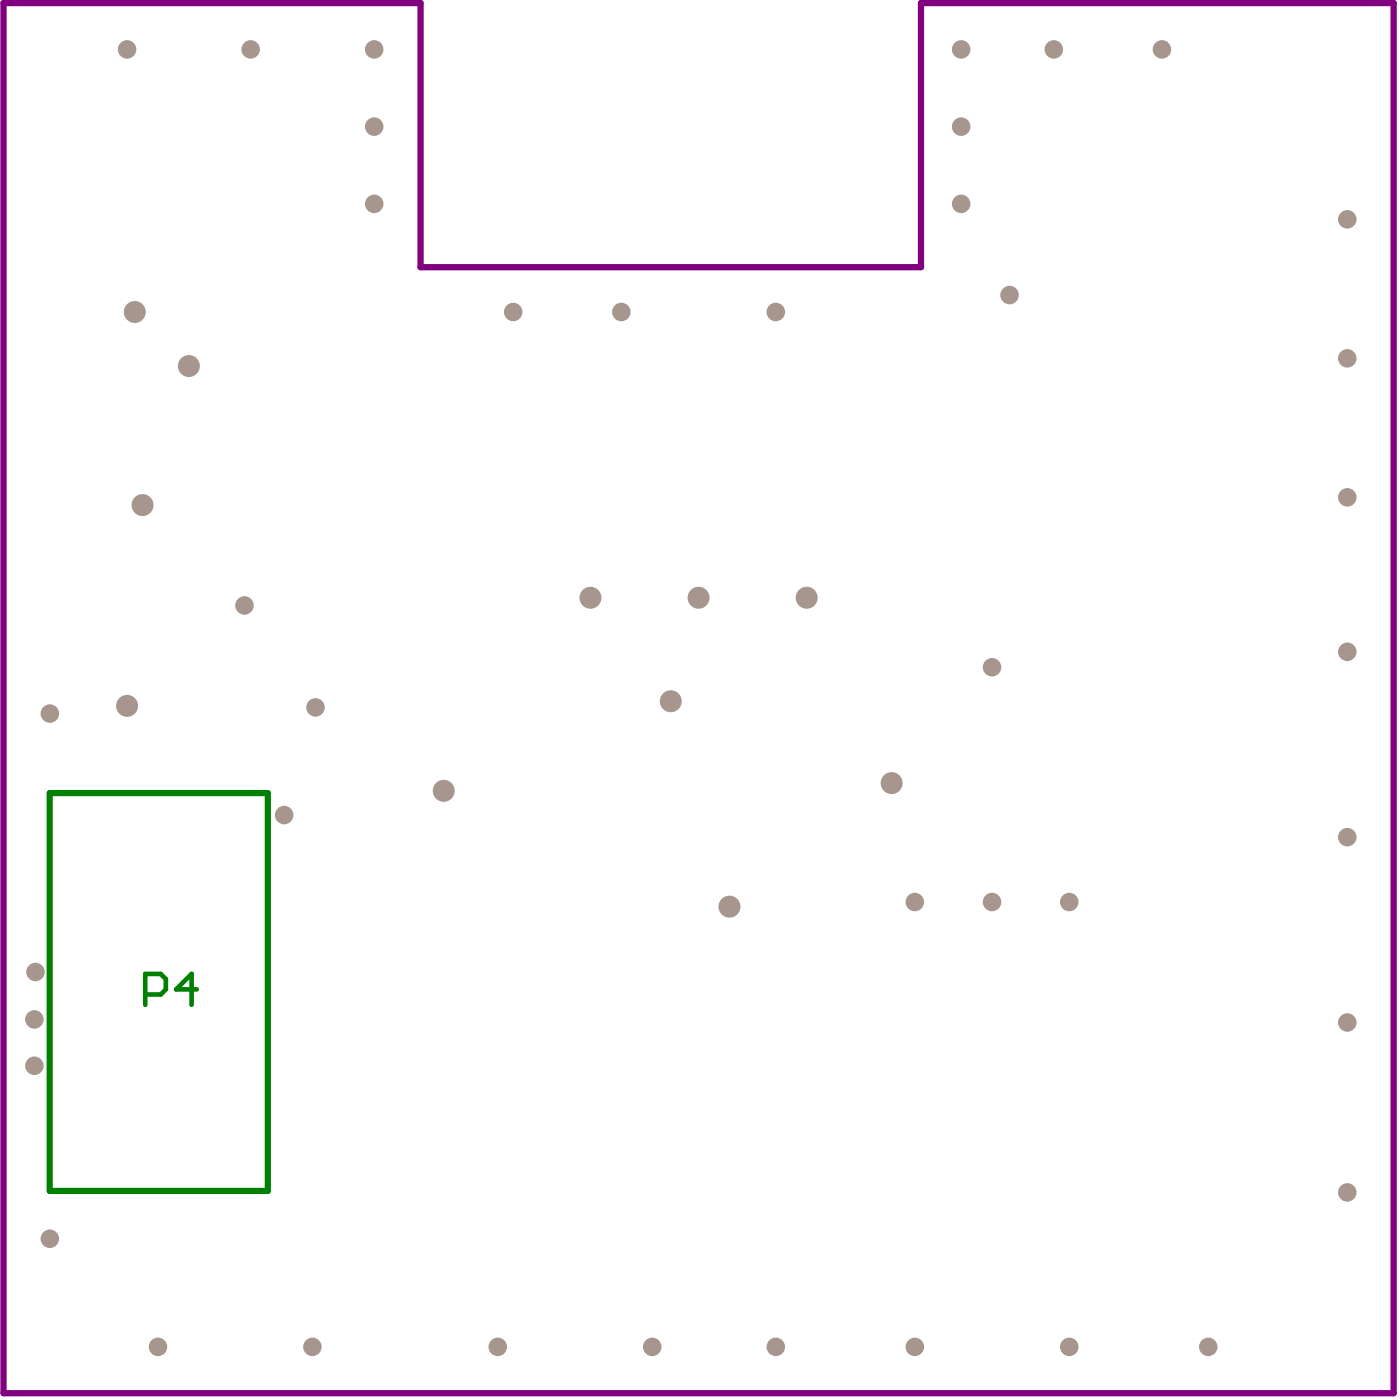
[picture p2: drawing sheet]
<svg xmlns="http://www.w3.org/2000/svg" width="151mm" height="151mm" viewBox="0 0 151 151" stroke-linecap="round" stroke-linejoin="round" font-family="sans-serif">
<path d="M5.3 85.3h23.5v42.8h-23.5z" fill="none" stroke="#008000" stroke-width=".66"/>
<path d="M15.6 107h1.7l.5-.5v-1.2l-.5-.5h-1.7v3.3M21.2 106.5h-2.2l1.6-1.7v3.3" fill="none" stroke="#008000" stroke-width=".5"/>
<path d="M.4 .3h44.9v28.4h53.8v-28.4h50.9v149.6h-149.6z" fill="none" stroke="#800080" stroke-width=".68"/>
<g fill="#a6968d">
<circle cx="106.7" cy="71.8" r="1"/>
<circle cx="33.9" cy="76.1" r="1"/>
<circle cx="95.9" cy="84.3" r="1.18"/>
<circle cx="72.2" cy="75.5" r="1.18"/>
<circle cx="63.5" cy="64.3" r="1.18"/>
<circle cx="75.2" cy="64.3" r="1.18"/>
<circle cx="86.8" cy="64.3" r="1.18"/>
<circle cx="15.3" cy="54.3" r="1.18"/>
<circle cx="14.5" cy="33.6" r="1.18"/>
<circle cx="20.3" cy="39.4" r="1.18"/>
<circle cx="13.7" cy="75.9" r="1.18"/>
<circle cx="47.7" cy="85.1" r="1.18"/>
<circle cx="78.5" cy="97.6" r="1.18"/>
<circle cx="26.3" cy="65.1" r="1"/>
<circle cx="3.7" cy="114.7" r="1"/>
<circle cx="3.8" cy="104.6" r="1"/>
<circle cx="3.7" cy="109.7" r="1"/>
<circle cx="30.6" cy="87.7" r="1"/>
<circle cx="108.6" cy="31.7" r="1"/>
<circle cx="103.4" cy="5.3" r="1"/>
<circle cx="103.4" cy="13.6" r="1"/>
<circle cx="103.4" cy="21.9" r="1"/>
<circle cx="113.4" cy="5.3" r="1"/>
<circle cx="125" cy="5.3" r="1"/>
<circle cx="145" cy="23.6" r="1"/>
<circle cx="145" cy="38.6" r="1"/>
<circle cx="145" cy="53.5" r="1"/>
<circle cx="145" cy="70.1" r="1"/>
<circle cx="145" cy="90.1" r="1"/>
<circle cx="145" cy="110" r="1"/>
<circle cx="145" cy="128.3" r="1"/>
<circle cx="130" cy="144.9" r="1"/>
<circle cx="115.1" cy="144.9" r="1"/>
<circle cx="98.4" cy="144.9" r="1"/>
<circle cx="83.5" cy="144.9" r="1"/>
<circle cx="70.2" cy="144.9" r="1"/>
<circle cx="53.6" cy="144.9" r="1"/>
<circle cx="33.6" cy="144.9" r="1"/>
<circle cx="17" cy="144.9" r="1"/>
<circle cx="5.4" cy="133.3" r="1"/>
<circle cx="115.1" cy="97.1" r="1"/>
<circle cx="106.7" cy="97.1" r="1"/>
<circle cx="98.4" cy="97.1" r="1"/>
<circle cx="83.5" cy="33.6" r="1"/>
<circle cx="66.9" cy="33.6" r="1"/>
<circle cx="55.2" cy="33.6" r="1"/>
<circle cx="40.3" cy="5.3" r="1"/>
<circle cx="40.3" cy="13.6" r="1"/>
<circle cx="40.3" cy="21.9" r="1"/>
<circle cx="27" cy="5.3" r="1"/>
<circle cx="13.7" cy="5.3" r="1"/>
<circle cx="5.4" cy="76.8" r="1"/>
</g>
</svg>
